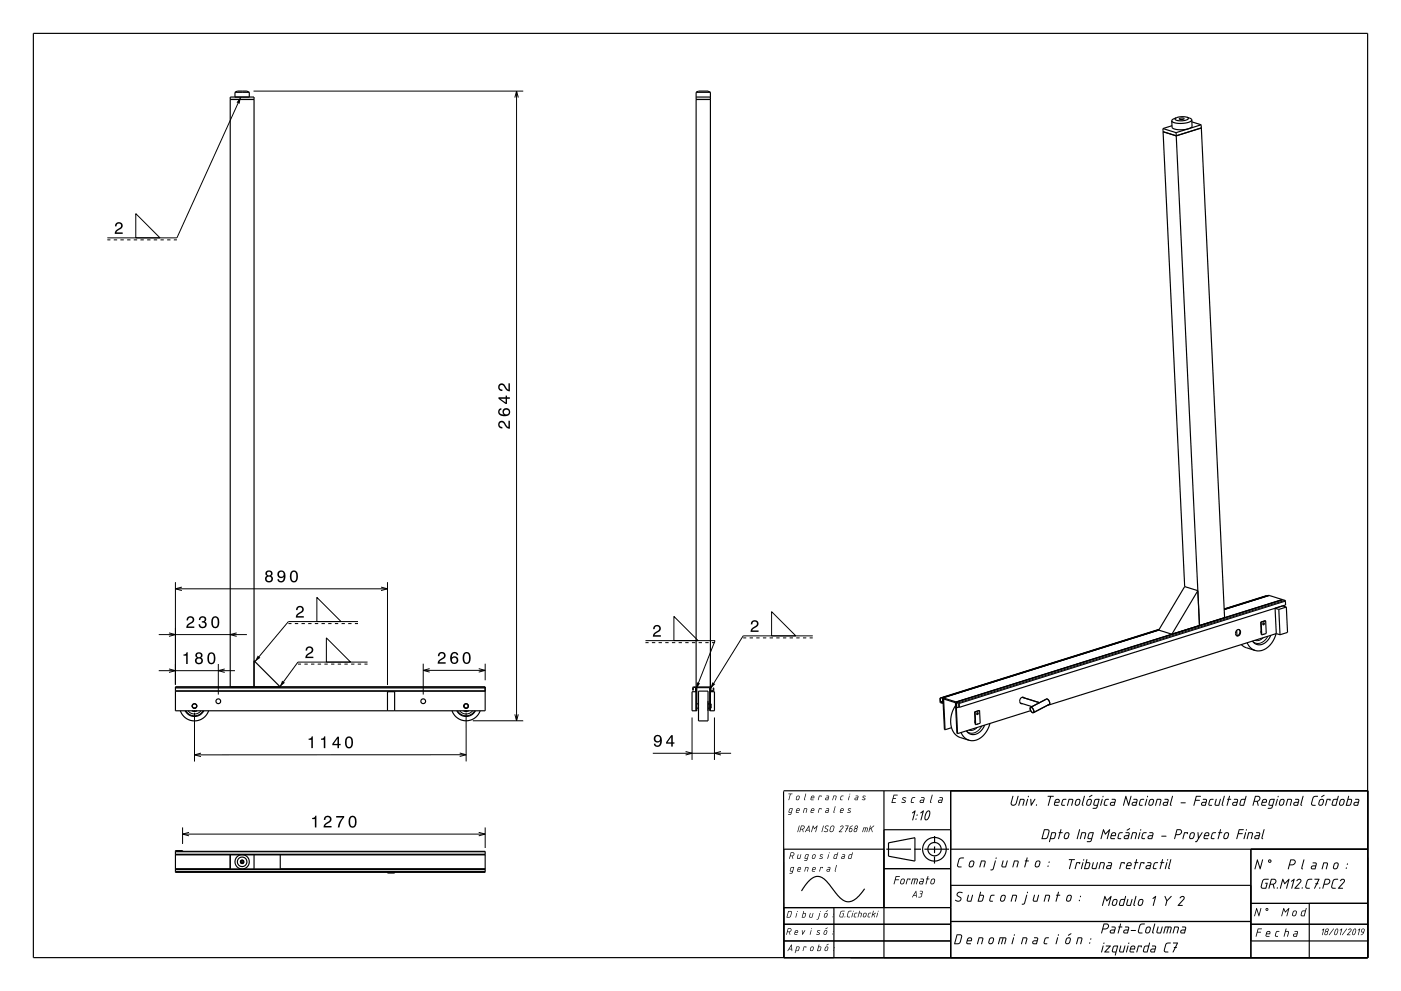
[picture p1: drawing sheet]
<svg xmlns="http://www.w3.org/2000/svg" width="420mm" height="297mm" viewBox="0 0 420 297" stroke-linecap="round" stroke-linejoin="round" font-family="sans-serif">
<g fill="none" stroke="#000" stroke-width=".35">
<path d="M10 10h400v277h-400zM69 29.8h7.2M70.4 27.7l.8-.4h2.8l.7 .4M70.4 27.7h4.3M70.4 27.7v1.4M74.7 27.7v1.4M208.7 29.8h4.3M208.7 29.1h4.3M208.7 27.7l.7-.4h2.9l.7 .4M208.7 27.7h4.3M208.7 27.7v185.3M213 27.7v185.3"/>
<path d="M348.6 38.5l6.6 137.3M348.6 38.5l4 1.3M351.4 37.7l-2.8 .8M352.6 39.8l7 147.7-.5-10.5M352.7 35.3l-1.1 .4-.3 .5M353.5 35.5l.9-.1 .6 .2-.9 .2zM355.8 35.1l1.1 .4 .4 .4M355.8 35.1a.46 .46 0 0 1 .4 .6 .46 .46 0 0 1-.6 .3l-.3 .1a2.74 2.74 0 0 1-3-.5l.4-.3M355.8 35.1l-1.6-.1-1.5 .3M357.3 35.9l-.3 .4-.9 .4a5.9 5.9 0 0 1-4.8-.4v-.1M357.3 35.9l.1 2-.9 .6a6.5 6.5 0 0 1-5.1-.3l-.1-2M357.3 36.5l2.8 .9"/>
<path d="M360.1 37.4l7 147.7M360.1 37.4l-7.5 2.4M360.1 38.3l-7.5 2.4-3.9-1.2M355.2 175.8l-7.8 13M355.2 175.8l3.9 1.2M359.1 177l-7.8 13.1-3.9-1.3M379.7 178.6h.1M379.7 178.6l-12.7 3.9M380.5 178.5l-13.5 4.2M384.4 179.7l-4.1-1.3-13.3 4.2M384.4 179.7v.1M384.4 179.7l-97.8 30.7"/>
<path d="M76.2 198l7.8 7.9M347.4 188.8l-64.7 20.3M347.5 188.6l-65.7 20.6M370.8 188.9l.1 1.6M370.8 188.9a.79 .79 0 0 1 1.1 .2 .79 .79 0 0 1-.2 1.1 .76 .76 0 0 1-1.2 .2 .76 .76 0 0 1 0-1.2zM371.3 188.7l.4 .5a1.15 1.15 0 0 1-.9 1.3M372.1 193.2l1.3 .8 2.8 .9M373.9 192.6l.9 1.5 1.4 .8M377.9 186.4l.2 .1M377.9 186.4l.4 3.9M378.1 189v.8M378.1 186.5l.2 3.8"/>
<path d="M378.8 186.7l-.2 .5M378.9 190.1h-.2M379.4 186.1l-1.3 .4M379.4 186.1l-1.5 .3M379.4 186.1l.2 3.8-1.3 .4M381 190.4a3.5 3.5 0 0 1-4.5 2.6l-1-.9M382.3 182.3l1.1 .3M382.3 182.3l.3 7.6M382.5 189.9a5.9 5.9 0 0 1-6 5.1l-.3-.1M382.6 189.9l-68.7 21.6M382.6 189.9l1.1 .3M383.4 182.6l.3 7.6"/>
<path d="M384.5 181.6h.1M384.5 181.6l1.1 .3M384.5 181.6l-2.2 .7M385.6 181.9l.4 7.6-2.3 .7M385.6 181.9l-2.2 .7M52.6 205.9h92.8v7.1h-92.8zM52.6 207.2h92.8M52.6 206.2h92.8M54.1 213a4.5 4.5 0 0 0 4.2 3.1 4.5 4.5 0 0 0 4.2-3.1M55.5 213a3.1 3.1 0 0 0 5.6 0M57.5 213l.7 .2 .9-.2M57.7 211.3v.6"/>
<path d="M58 212.2h.6M58.1 213h.4M58.9 211.3v.6M69 205.9v-176.8h7.2v176.8M116.2 213v-5.7h2.1v5.7M135.5 213a4.5 4.5 0 0 0 4.2 3 4.5 4.5 0 0 0 4.3-3M136.9 213a3.1 3.1 0 0 0 5.6 0M139 213l.7 .2 .8-.2M139.1 211.3v.6M139.4 212.2h.6M139.5 213h.4M140.4 211.3v.6"/>
<path d="M208.7 205.9h4.4l.1 1.1h.6l.2-.8v.8h-1M208.7 206h-1v.9l.2-.9 .6 .1 .2 1.1M208.7 207.3h-1.2v5.7h1.4v-6.9h3.9v6.9h1.4v-5.7h-1.2M208.9 212.2h.5M208.9 210.9h.5M209.4 207.1h2.9v9h-2.9zM212.3 212.2h.5M212.3 210.9h.5M213 210.9h.2v1.3h-.2M281.8 209.2l.1 1.3 .8 .3M281.8 209.2l.1 .1M281.9 209.3l.1 1.1 .5 .2"/>
<path d="M282.5 209.1l.1 1.5M282.5 209.1l64.9-20.4-65.5 20.6M282.5 209.1h.2M282.5 210.6h.1M282.7 209.1l.4 9.5 .2 .1M282.7 209.1l3.9 1.3M282.7 210.7v.1M282.8 210.8h-.1M283.3 218.7l-.4-9.2 3.5 1.1 .5 9.2 .2 .1M285.3 218.1l-2 .6M286.5 211.5a6.8 6.8 0 0 0 .4 9l3.6 1.3M286.6 210.4l.5 9.5"/>
<path d="M286.7 210.4l97.8-30.7 .8 .4 .1 1.2-97.8 30.7M286.7 210.4l.8 .3 .1 1.3M286.7 210.4l-.1 .2M286.7 212.1h.1M286.8 210.6h.1M286.8 210.6v1.5M286.8 210.6l.6 .2 .1 1.1M287.5 211.9l.1 .1M287.5 211.9l-.7 .2M288.1 219.5l1.1 1.6 1.3 .7M292.2 213.3l.1 .1M292.2 213.3l.3 3.9"/>
<path d="M292.3 215.9v.8M292.3 213.4l.2 3.8M293 213.6l-.1 .5M293.2 217l-.3 .1M293.7 213l-1.4 .4M293.7 213l-1.5 .3M293.7 213l.1 3.8-1.3 .4M295.2 217.3a3.5 3.5 0 0 1-4.6 2.6l-.9-.9M296.8 216.8a5.9 5.9 0 0 1-6.1 5.1l-.2-.1M305.9 210.7l3.5 1.1M306.4 209l5.2 1.6M306.6 209l.2 .1"/>
<path d="M307 209.2a.98 .98 0 0 0-1.2 .4 .98 .98 0 0 0 .3 1.2l.4 .1M309 212l.4 .1a1.22 1.22 0 0 1 .4 1.5M309 212a1.14 1.14 0 0 0 .8 1.6M309 213l-21.9 6.9M311.6 210.6l2.1-1.1 .4 .1a1.21 1.21 0 0 1 .5 1.5l-4.8 2.5M311.6 210.6l-2.6 1.4M234.9 237.2l.1 49.8v-32.5h30M234.9 237h175.1M265 237v50M285 237v50M52.6 255.1h92.8v6.3h-92.8v-6.5h2.1v.2M52.6 256.1h92.8"/>
<path d="M69 256.1v4.3M72.4 258.4h.1M72.4 258.2v.2M72.4 258.4l.2 .1M72.4 258.2h.1M72.6 258.5h.1M72.6 258l-.2 .2M72.6 258h.1M72.6 258l.2 .2M72.8 258.4l-.2 .1M72.8 258.2h.1M72.8 258.4h.1"/>
<path d="M72.8 258.2v.2M76.2 256.1v4.3M84 256.1v4.3M265 248.7h20M265.7 254.5h7.4M274.1 254.5h2M274.3 258.1l-7.9-1.5v-4l7.9-1.5v7M277.1 254.5h7.4M280.2 256.7l-.1 2.1M280.2 253.7v2M280.2 250.6v2.1M285 254.5h125"/>
<path d="M375 254.5v32.5M52.6 260.4h92.8M52.6 260.6h92.8M52.6 261.3h92.8M116.2 261.4v.2h2.1v-.2M235 277h50M235 272h50M250 272v15M259.2 266.4a7.1 7.1 0 0 1-4.9 3.9 5 5 0 0 1-3.8-2.8l-.7-.8a9.5 9.5 0 0 0-4-4 4 4 0 0 0-4 2.1l-1.5 2.2M265 260.3h20M285 276.2h90M285 265.3h90"/>
<path d="M375 277h35M375 270.7h35M392.5 270.7v16.3M235 282h50M375 282h35"/>
<circle cx="378.8" cy="187" r=".27"/>
<circle cx="58.3" cy="211.6" r=".64"/>
<circle cx="58.3" cy="211.6" r=".71"/>
<circle cx="65.4" cy="210.2" r=".71"/>
<circle cx="126.9" cy="210.2" r=".71"/>
<circle cx="139.7" cy="211.6" r=".64"/>
<circle cx="139.7" cy="211.6" r=".71"/>
<circle cx="293" cy="213.9" r=".27"/>
<circle cx="72.6" cy="258.3" r=".46"/>
<circle cx="72.6" cy="258.3" r="2.14"/>
<circle cx="72.6" cy="258.3" r="1.43"/>
<circle cx="72.6" cy="258.3" r=".54"/>
<circle cx="280.1" cy="254.5" r="3.5"/>
<circle cx="280.2" cy="254.5" r="2"/>
</g>
<g fill="none" stroke="#000" stroke-width=".3">
<path d="M72.2 29.1l-19.2 42.2h-20.8M76 27.3h80.9M154.3 29.2l.6-1.9 .5 1.9M154.9 27.3v188.7M32.2 71.9h.9M34.1 71.9h1M36.1 71.9h1M38.1 71.9h1M40.1 71.9h1M40.7 64l7.3 7.3h-7.3zM42.1 71.9h1M44.1 71.9h1"/>
<path d="M46.1 71.9h1M48.1 71.9h1M50.1 71.9h1M52.1 71.9h.9M52.6 174.5v30.7M52.6 176.5h63.6M54.5 176l-1.9 .5 1.9 .5M95 179l7.2 7.3h-7.2zM114.2 176l2 .5-2 .5M116.2 174.5v30.8M384.6 179.7l-97.9 30.7M385.2 179.9l-97.8 30.7"/>
<path d="M47.6 190.2h26.4M50.7 189.7l1.9 .5-1.9 .5M65.4 199v9.2M71 189.7l-2 .5 2 .5M86.5 186.9h.9M88.4 186.9h1M89.3 199h1M90.4 186.9h1M91.2 199h1.1M92.4 186.9h1M93.2 199h1.1M94.4 186.9h1"/>
<path d="M95.2 199h1.1M96.4 186.9h1M97.3 199h.9M97.8 191.2l7.3 7.2h-7.3zM98.4 186.9h1M99.3 199h.9M100.4 186.9h1M101.3 199h.9M102.4 186.9h1M103.3 199h.9M104.4 186.9h1M105.3 199h.9"/>
<path d="M106.4 186.9h.9M107.3 199h.9M107.3 186.3h-20.8l-10.1 12M109.3 199h.9M110.2 198.4h-20.9l-5.4 7.5M126.9 198.9v9.3M145.4 198.9v5M193.5 192h20.9l-5.7 14.4M193.5 192.6h.9M195.4 192.6h1M197.4 192.6h1M199.4 192.6h1"/>
<path d="M201.4 192.6h1M202 184.7l7.3 7.3h-7.3zM203.4 192.6h1M205.4 192.6h1M207.4 192.6h1M209.4 192.6h1M211.4 192.6h1M213.4 192.6h1M222.8 191.2h.9M224.7 191.2h1M226.7 191.2h1M228.7 191.2h1"/>
<path d="M230.7 191.2h1M231.3 183.3l7.3 7.3h-7.3zM232.7 191.2h1M234.7 191.2h1M236.7 191.2h1M238.7 191.2h1M240.7 191.2h1M242.7 191.2h1M243.7 190.6h-20.9l-9.8 15.8M378.7 191.1a2.31 2.31 0 0 1-2.5 .8M380.1 190.7a2.93 2.93 0 0 1-4.4 1.6l-.2-.2M385.3 180.2l-97.8 30.6"/>
<path d="M47.6 201h22.8M50.7 200.5l1.9 .5-1.9 .5M52.6 207h92.8M55.7 213a2.93 2.93 0 0 0 5.2 0M56.4 213a2.4 2.4 0 0 0 3.8 0M58.3 213.6v14.6M67.4 200.5l-2 .5 2 .5M126.9 200.9h18.5M128.8 200.4l-1.9 .5 1.9 .5M137.2 213a2.93 2.93 0 0 0 5.1 0M137.8 213a2.4 2.4 0 0 0 3.9 0M139.7 213.6v14.6"/>
<path d="M141.7 216h15.2M143.5 200.4l1.9 .5-1.9 .5M154.3 214.1l.6 1.9 .5-1.9M207.5 215v12.7M214.2 215v12.7M282.6 210.1l-.6 .2M282.6 210.6h-.1M282.6 210.3l-.6 .1M286.9 210.6l-.1 .1M292.9 218a2.29 2.29 0 0 1-2.4 .8M294.3 217.6a2.94 2.94 0 0 1-4.3 1.7l-.3-.2M60.2 225.7l-1.9 .5 1.9 .5"/>
<path d="M137.8 225.7l1.9 .5-1.9 .5M139.7 226.2h-81.4M195.7 225.7h23.5M205.5 225.2l2 .5-2 .6M216.1 225.2l-1.9 .5 1.9 .6M52.6 255.3h92.8M52.6 256h92.8M54.7 248v4.9M54.7 250h90.7M56.7 249.5l-2 .5 2 .5M143.5 249.5l1.9 .5-1.9 .5M145.4 248v6.1"/>
<path d="M52.6 260.6h92.8M52.6 261.2h92.8"/>
<circle cx="72.6" cy="258.3" r=".43"/>
</g>
<g fill="#000">
<path d="M72.2 29.1l-.4 2-.9-.4z" fill-rule="evenodd"/>
<path d="M34.8 66.9a1.18 1.18 0 0 1 1.9 .3 1.18 1.18 0 0 1-1 1.7l-.8 .8h1.9v.4h-2.4a2.76 2.76 0 0 1 1.8-2.1 .69 .69 0 0 0-.5-1 .69 .69 0 0 0-.8 .8h-.4z" fill-rule="evenodd"/>
<path d="M149.6 126.4a1.2 1.2 0 0 0-.2 1.4 1.2 1.2 0 0 0 1.2 .6v-.4a.7 .7 0 0 1-.8-.6 .7 .7 0 0 1 .5-.8 .7 .7 0 0 1 .8 .5l.2 .3a1.63 1.63 0 0 0 1.6 1.1v-2.4h-.5v1.9l-.4-.3-.7-1.2a1.11 1.11 0 0 0-1.7-.1zM149.6 122.6a1.44 1.44 0 0 0 .1 1.7 1.44 1.44 0 0 0 1.6 .5 1.26 1.26 0 0 0 1.6-1 1.26 1.26 0 0 0-1.1-1.5 1.11 1.11 0 0 0-1.1 .7 1.11 1.11 0 0 0 .3 1.2 1.03 1.03 0 0 1-1.3-.8l.2-.4 .4-.2v-.5zM151.1 123.5a.75 .75 0 0 1 1.5 0 .75 .75 0 0 1-1.5 0zM149.4 119.1v.4l2.1 1.6h.5v-1.6h.9v-.4h-.9v-.5h-.4v.5zM150 119.5h1.6v1.1zM149.6 115.2a1.2 1.2 0 0 0-.2 1.3 1.2 1.2 0 0 0 1.2 .7v-.5a.7 .7 0 0 1-.8-.5 .7 .7 0 0 1 .5-.8 .7 .7 0 0 1 .8 .5l.2 .3a1.63 1.63 0 0 0 1.6 1.1v-2.4h-.5v1.9l-.4-.3-.7-1.2a1.11 1.11 0 0 0-1.7-.1z" fill-rule="evenodd"/>
<path d="M79.8 171.2l-.2 .3a.8 .8 0 0 0 .4 1.1 1.09 1.09 0 0 0-.2 1.6 1.09 1.09 0 0 0 1.7 0 1.09 1.09 0 0 0-.2-1.6 .95 .95 0 0 0 .3-1.4 .95 .95 0 0 0-1.4-.2zM79.9 173.5a.71 .71 0 0 1 1.4 0 .71 .71 0 0 1-1.4 0zM80 171.9a.6 .6 0 0 1 1.2 0 .6 .6 0 0 1-1.2 0zM83.5 171.3a1.15 1.15 0 0 0-.1 1.6 1.15 1.15 0 0 0 1.7 0 1.02 1.02 0 0 1-.8 1.3l-.5-.2-.2-.4h-.4a1.23 1.23 0 0 0 1.4 .9 1.23 1.23 0 0 0 1-1.4 1.42 1.42 0 0 0-.4-1.8 1.42 1.42 0 0 0-1.7 0zM83.6 172.1a.75 .75 0 0 1 1.5 0 .75 .75 0 0 1-1.5 0zM87.2 171.4a2.02 2.02 0 0 0 .9 3.2 2.03 2.03 0 0 0 .9-3.2 1.11 1.11 0 0 0-1.8 0zM87.8 171.4h.6a2.37 2.37 0 0 1 0 2.7h-.6a2.37 2.37 0 0 1 0-2.7z" fill-rule="evenodd"/>
<path d="M55 196.1v.4h.8v2.5h.5v-3.5h-.4a.77 .77 0 0 1-.9 .6zM58.8 195.7l-.2 .3a.79 .79 0 0 0 .4 1.1 1.09 1.09 0 0 0-.2 1.6 1.09 1.09 0 0 0 1.7 0 1.09 1.09 0 0 0-.2-1.6 .95 .95 0 0 0 .3-1.3 .95 .95 0 0 0-1.4-.3zM58.9 198a.71 .71 0 0 1 1.4 0 .71 .71 0 0 1-1.4 0zM59 196.4a.6 .6 0 0 1 1.2 0 .6 .6 0 0 1-1.2 0zM62.5 195.9a2.02 2.02 0 0 0 .9 3.2 2.04 2.04 0 0 0 .9-3.2 1.11 1.11 0 0 0-1.8 0zM63 196h.7a2.38 2.38 0 0 1 0 2.6h-.7a2.38 2.38 0 0 1 0-2.6z" fill-rule="evenodd"/>
<path d="M56.2 185l-.3 .9h.5a.7 .7 0 0 1 .5-.8 .7 .7 0 0 1 .8 .5 .7 .7 0 0 1-.5 .9l-.2 .1a1.63 1.63 0 0 0-1.2 1.6h2.4v-.4h-1.9l.9-.8a1.17 1.17 0 0 0 .9-1.7 1.17 1.17 0 0 0-1.9-.3zM59.9 185l-.3 .8h.5a.62 .62 0 0 1 .3-.7 .62 .62 0 0 1 .8 .2 .62 .62 0 0 1-.2 .8l-.5 .1v.4a.72 .72 0 0 1 .9 .4 .72 .72 0 0 1-.4 .9 .72 .72 0 0 1-.9-.5l-.1-.3h-.5a1.18 1.18 0 0 0 1.6 1.2 1.18 1.18 0 0 0 .5-1.8l-.2-.2a1.01 1.01 0 0 0 0-1.5 1.01 1.01 0 0 0-1.5 .2zM63.6 185.1a2.02 2.02 0 0 0 .9 3.2 2.04 2.04 0 0 0 .9-3.2 1.11 1.11 0 0 0-1.8 0zM64.2 185.2h.7a2.37 2.37 0 0 1 0 2.6h-.7a2.38 2.38 0 0 1 0-2.6z" fill-rule="evenodd"/>
<path d="M77.3 196.5l.8 .6-1.7 1.2z" fill-rule="evenodd"/>
<path d="M89.1 181.9a1.18 1.18 0 0 1 1.9 .3 1.18 1.18 0 0 1-1 1.7l-.8 .8h1.9v.4h-2.4a2.76 2.76 0 0 1 1.8-2.1 .69 .69 0 0 0-.5-1 .69 .69 0 0 0-.8 .8h-.4z" fill-rule="evenodd"/>
<path d="M91.9 194a1.18 1.18 0 0 1 1.9 .3 1.18 1.18 0 0 1-.9 1.7l-.9 .8h1.9v.4h-2.4a2.76 2.76 0 0 1 1.8-2 .69 .69 0 0 0-.4-1.1 .69 .69 0 0 0-.8 .9h-.5z" fill-rule="evenodd"/>
<path d="M131.6 195.7l-.3 1h.4a.7 .7 0 0 1 .6-.9 .7 .7 0 0 1 .8 .5 .7 .7 0 0 1-.5 .9l-.3 .1a1.63 1.63 0 0 0-1.1 1.6h2.4v-.4h-1.9l.8-.8a1.17 1.17 0 0 0 1-1.7 1.17 1.17 0 0 0-1.9-.3zM135.5 195.7a2.4 2.4 0 0 0 .2 3.2 1.16 1.16 0 0 0 1.5-.3 1.16 1.16 0 0 0-.2-1.6 1.16 1.16 0 0 0-1.6 .1 1.02 1.02 0 0 1 .9-1.3l.4 .1 .2 .4h.5a1.12 1.12 0 0 0-.8-.9 1.12 1.12 0 0 0-1.1 .3zM135.4 197.9a.75 .75 0 0 1 1.5 0 .75 .75 0 0 1-1.5 0zM139 195.8a2.02 2.02 0 0 0 .9 3.2 2.04 2.04 0 0 0 .9-3.2 1.11 1.11 0 0 0-1.8 0zM139.6 195.9h.6a2.37 2.37 0 0 1 0 2.6h-.6a2.38 2.38 0 0 1 0-2.6z" fill-rule="evenodd"/>
<path d="M196.1 187.6a1.18 1.18 0 0 1 1.9 .3 1.18 1.18 0 0 1-.9 1.7l-.9 .8h1.9v.4h-2.4a2.76 2.76 0 0 1 1.8-2 .69 .69 0 0 0-.5-1.1 .69 .69 0 0 0-.7 .9h-.5z" fill-rule="evenodd"/>
<path d="M225.4 186.2a1.18 1.18 0 0 1 1.9 .3 1.18 1.18 0 0 1-.9 1.7l-.9 .7h1.9v.5h-2.4a2.76 2.76 0 0 1 1.8-2.1 .69 .69 0 0 0-.5-1 .69 .69 0 0 0-.8 .8h-.4z" fill-rule="evenodd"/>
<path d="M84.6 204l.8 .6-1.5 1.3z" fill-rule="evenodd"/>
<path d="M208.9 204.5l1 .3-1.2 1.6z" fill-rule="evenodd"/>
<path d="M213.6 204.5l.8 .5-1.4 1.4z" fill-rule="evenodd"/>
<path d="M92.5 221.4v.3h.8v2.5h.5v-3.5h-.4a.77 .77 0 0 1-.9 .7zM96.2 221.4v.3h.9v2.5h.4v-3.5h-.3a.77 .77 0 0 1-1 .7zM101.2 220.8l-1.6 2.1v.4h1.6v.9h.4v-.9h.5v-.4h-.5v-2.1zM101.2 221.4v1.5h-1.1zM103.7 221.1a2.02 2.02 0 0 0 .9 3.2 2.03 2.03 0 0 0 .9-3.2 1.11 1.11 0 0 0-1.8 0zM104.3 221.2h.7a2.37 2.37 0 0 1 0 2.6h-.7a2.37 2.37 0 0 1 0-2.6z" fill-rule="evenodd"/>
<path d="M196.3 220.6a1.15 1.15 0 0 0 0 1.6 1.15 1.15 0 0 0 1.6 0 1.02 1.02 0 0 1-.8 1.2l-.5-.1-.1-.4h-.5a1.23 1.23 0 0 0 1.5 .9 1.23 1.23 0 0 0 .9-1.5 1.41 1.41 0 0 0-.3-1.7 1.41 1.41 0 0 0-1.8 0zM196.5 221.4a.75 .75 0 0 1 1.5 0 .75 .75 0 0 1-1.5 0zM201.2 220.3l-1.5 2.1v.5h1.5v.8h.5v-.8h.5v-.4h-.5v-2.2zM201.2 220.9v1.6h-1.1z" fill-rule="evenodd"/>
<path d="M236.4 237.9h1.2l-.6 .1-.5 1.8 .3-1.8zM238.9 238.6l.5-.2 .3 .3-.1 .8-.3 .3h-.5l-.2-.2zM239 238.7l-.2 .7 .2 .2 .3-.1 .2-.6-.1-.3zM241.5 237.8l.2 .2-.4 1.8-.3-.2zM243.4 238.7l-.1 .3h.6v-.3zM243.3 238.6l.5-.2 .3 .3v.5h-.9v.3l.7 .1v.2l-.9-.2zM245.5 238.5l.8 .1-.1 .2-.1-.2h-.4l-.4 1.2zM247.7 238.5l.8 .1-.2 1.2-.9-.2 .2-.5 .7-.1v-.3zM247.6 239.3v.3h.5l.1-.4zM249.9 238.5l.9 .1-.3 1.2-.2-.1 .2-1.1h-.5l-.3 1.2h-.2zM252.2 238.5h.7l-.7 .3-.2 .7 .5 .1v.2l-.7-.2zM254.6 238.5l.1 .1-.4 1.2zM254.7 238a.13 .13 0 0 1 .2 0 .13 .13 0 0 1-.2 0zM256.5 238.5l.8 .1-.2 1.2h-.7l-.2-.2 .2-.5 .7-.1v-.3zM256.4 239.3v.3h.5l.1-.4zM258.7 238.6h.8l-.7 .2 .6 .5-.3 .5-.7-.1 .8-.2-.6-.5z" fill-rule="evenodd"/>
<path d="M267.9 238.2l1.2 .1-1 .1-.2 .8 .7 .1-.8 .1-.3 1h1v.2l-1.2 .1zM270.6 239.1l.5-.2 .6 .2-1 .2 .8 .7-.3 .6-1-.1 .1-.2 .8 .1 .2-.2-.8-.6zM273.4 239h1l-.9 .4-.2 .9 .6 .1v.3l-.6-.1-.3-.2zM276.2 238.9h.7l.3 .3-.4 1.5-.8-.1-.3-.2 .2-.6 1-.1v-.5h-.7zM276 240v.4h.7l.1-.5zM279.4 238.2l.2 .1-.5 2 .1 .3-.1 .1-.3-.4zM281.7 238.9h.7l.3 .3-.4 1.5-.8-.1-.3-.2 .2-.6 1-.1v-.5l-.7-.1zM281.5 240v.4h.7l.1-.5z" fill-rule="evenodd"/>
<path d="M93.6 245.1v.4h.8v2.5h.5v-3.5h-.4a.77 .77 0 0 1-.9 .6zM97.4 244.8l-.3 .9h.4a.7 .7 0 0 1 .5-.8 .7 .7 0 0 1 .9 .5 .7 .7 0 0 1-.5 .8l-.3 .2a1.63 1.63 0 0 0-1.1 1.6h2.4v-.5h-1.9l.8-.7a1.17 1.17 0 0 0 1-1.7 1.17 1.17 0 0 0-1.9-.3zM100.8 244.6v.4h1.9a5.2 5.2 0 0 0-1.4 3h.5a5.2 5.2 0 0 1 1.4-3v-.4zM104.8 244.9a2.02 2.02 0 0 0 .9 3.2 2.03 2.03 0 0 0 .9-3.2 1.11 1.11 0 0 0-1.8 0zM105.4 245h.6a2.37 2.37 0 0 1 0 2.6h-.6a2.37 2.37 0 0 1 0-2.6z" fill-rule="evenodd"/>
<path d="M236.7 242.4l1-.1-.5 1.8-.9 .1v-.2h.7l.1-.4-.7-.2zM236.8 242.5l-.2 .8 .6 .1 .2-1zM239 242.5l-.1 .3h.6v-.3zM238.9 242.4l.5-.2 .3 .2v.6h-.9v.2l.7 .2v.2l-.9-.1zM241.1 242.3l.9 .1-.3 1.2v-1.2h-.5l-.3 1.2h-.2zM243.4 242.5l-.1 .3h.6v-.3zM243.3 242.4l.5-.2 .3 .3v.5h-.9v.3l.7 .1v.2l-.9-.1zM245.5 242.3l.8 .1-.1 .2-.1-.2h-.4l-.4 1.2zM247.7 242.3l.8 .1-.2 1.2-.9-.2 .2-.5 .7-.1v-.3zM247.6 243.1v.3h.5l.1-.4zM250.3 241.7h.2l-.4 1.9-.3-.2zM252.3 242.5l-.2 .3h.6v-.3zM252.1 242.4l.5-.2 .3 .2v.6h-.9v.3l.7 .1v.2l-.9-.1zM254.3 242.4l.3-.2 .6 .2-.8 .2 .6 .5-.2 .5-.8-.1 .8-.2-.6-.5z" fill-rule="evenodd"/>
<path d="M237.1 255.5l.7-.1 .3 .4-.1 .5-.4 .3 .1 .8-.3-.8h-.4l-.2 .8h-.2zM237.2 255.6l-.2 .8h.7l.2-.6zM239.2 256.1h.2l-.1 1.1h.4l.3-1.1h.2l-.4 1.3-.9-.2zM241.5 256.1h1l-.5 1.7-.9 .2v-.2h.7l.1-.4-.7-.2zM241.6 256.3l-.2 .8 .6 .1 .2-1zM243.7 256.2l.6-.2 .2 .3-.1 .8-.4 .3-.6-.2zM243.8 256.3l-.2 .7 .2 .2 .4-.1 .1-.7-.2-.2zM245.9 256.1l.9 .1-.8 .2 .6 .5-.2 .5-.8-.1 .8-.2-.6-.5zM248.4 256.1h.1l-.4 1.3zM248.5 255.6a.13 .13 0 0 1 .2 0 .13 .13 0 0 1-.2 0zM250.1 256.2l.8-.2 .2-.5h.2l-.6 1.9-.8-.2zM250.3 256.3l-.2 .9h.5l.3-1zM252.5 256.1l.6-.1 .3 .2-.3 1.2-.9-.2 .2-.5 .7-.1v-.3zM252.5 256.9l-.1 .3h.5l.1-.4zM254.5 256.2l.9-.2 .1-.5h.2l-.6 1.9-.8-.2zM254.7 256.3l-.2 .8 .5 .1 .3-1z" fill-rule="evenodd"/>
<path d="M237.1 260l1-.1-.5 1.8-.9 .1v-.2h.7l.1-.4-.7-.2zM237.2 260.1l-.2 .8 .6 .1 .2-1zM239.4 260.1l-.1 .3h.6v-.3zM239.3 260l.5-.2 .3 .3v.5h-.9v.3l.7 .1v.2h-.7l-.2-.2zM241.5 259.8l.9 .2-.3 1.2v-1.2h-.5l-.3 1.2h-.2zM243.8 260.1l-.1 .3h.6v-.3zM243.7 260l.5-.2 .3 .2v.6h-.9v.3l.7 .1v.2l-.9-.2zM245.9 259.9h.8l-.1 .3-.5-.2-.4 1.2zM248.1 259.9l.8 .1-.2 1.2h-.7l-.2-.2 .2-.5 .7-.1v-.3zM248 260.7v.3h.5l.1-.4zM250.7 259.3h.2l-.4 1.9-.3-.2z" fill-rule="evenodd"/>
<path d="M239.6 247.4l.1 .1-.6 1.9zM240.2 247.4h.7l.3 .4-.1 .5-.4 .3 .1 .8-.3-.8h-.4l-.3 .8-.1-.1zM240.3 247.6l-.2 .8 .7-.1 .2-.6zM242.4 247.8l-.5 .9h.6zM242.4 247.4l.2 .1 .1 1.9-.1-.1-.1-.4h-.7l-.4 .5zM243.7 247.4l.5 .8 .9-.8-.5 2-.2-.1 .4-1.4-.7 .6-.3-.7-.4 1.5h-.2zM246.8 247.4l.2 .1-.6 1.9zM247.5 247.6l.4-.2 .6 .2h-.7l-.3 .2v.3l.8 .6-.2 .5-.4 .2-.7-.3 .7 .1 .3-.3v-.3l-.7-.4zM249.3 247.7l-.4 1.2 .3 .3 .5-.3 .3-1-.2-.3zM249.1 247.6l.7-.2 .4 .5-.3 1.1-.7 .4-.5-.5zM252 247.6l.6-.2 .3 .3-.1 .4-1 1.1 .7 .2h-1l1.2-1.5-.3-.3-.5 .3zM253.4 247.4l1 .1-.4 .8 .2 .2h-.3l-.5 .9 .3-.9-.1-.1 .2-.1 .4-.7h-.7zM254.8 248.4l-.1 .6 .4 .2 .3-.7zM254.9 247.7l.8-.3-.8 .7 .5 .2 .2 .3-.3 .6-.5 .2-.3-.5zM256.4 247.5l.6-.1 .2 .4-.3 .5v.8l-.6 .3-.4-.4zM256.3 248.5l-.2 .6 .4 .1 .3-.7zM256.4 247.9a.33 .33 0 0 0 .6 0 .33 .33 0 0 0-.6 0zM258.8 248l1.3 .1-.2 1.3-.2-.1 .2-1.1h-.3l-.4 1.2 .2-1.2h-.4l-.3 1.1h-.2zM260.9 247.4l.1 .1-.2 .8 1.3-.9-.8 .8 .3 1.2-.5-1-.4 .3-.2 .7-.1-.1z" fill-rule="evenodd"/>
<path d="M273.4 243.5l1.1-.6-.9 3-.1-.2 .6-2.3-.5 .4zM274.4 245.5a.2 .2 0 0 1 .4 0 .2 .2 0 0 1-.4 0zM274.8 244.3a.2 .2 0 0 1 .4 0 .2 .2 0 0 1-.4 0zM275.9 243.5l1-.6-.8 3-.2-.2 .7-2.3-.5 .4zM278.1 243.3l-.7 1.6a.45 .45 0 0 0 .3 .7 .45 .45 0 0 0 .5-.6l.4-1.1a.38 .38 0 0 0 0-.5 .38 .38 0 0 0-.5-.1zM277.8 243.1a.69 .69 0 0 1 1-.1 .69 .69 0 0 1 .1 1 1.52 1.52 0 0 1-1.5 1.8 2.44 2.44 0 0 1 .4-2.7z" fill-rule="evenodd"/>
<path d="M287.6 257.2l.5-.2 .9 .1-.1 .2h-.9l-.4 .4-.4 1.7 .2 .3h.8v.3l-.9-.1-.4-.4zM290.8 258.1l.8-.2 .5 .3-.2 1.2-.5 .5-.6 .1-.4-.4zM291 258.3l-.3 1a.48 .48 0 0 0 .5 .4 .48 .48 0 0 0 .4-.5l.2-.7a.42 .42 0 0 0-.3-.4 .42 .42 0 0 0-.5 .2zM294.1 257.9h1l.4 .2-.4 1.9-.3-.2 .4-1.4-.2-.2h-.7l-.4 1.7h-.3zM298.3 257.9l.3 .1-.7 2.4-.4 .4-.5 .1-.1-.3 .7-.3zM298.5 257.2a.19 .19 0 0 1 .3 0 .19 .19 0 0 1-.3 0zM300.6 257.9l.3 .1-.4 1.4 .2 .3h.7l.4-1.7 .3-.1-.6 2-.9 .1-.4-.3zM304 257.9h1l.4 .2-.4 1.9-.3-.2 .4-1.4-.2-.2h-.7l-.4 1.7h-.3zM307.8 257l.3 .1-.2 .8 .6 .1-.7 .2-.6 1.8-.2-.2 .5-1.6-.3-.2 .4-.1zM310.6 258.1l.8-.2 .5 .4-.2 1.1-.5 .5h-.7l-.3-.3zM310.8 258.3l-.3 1a.48 .48 0 0 0 .5 .4 .48 .48 0 0 0 .4-.5l.2-.7a.42 .42 0 0 0-.3-.4 .42 .42 0 0 0-.5 .2zM314 259.6a.2 .2 0 0 1 .4 0 .2 .2 0 0 1-.4 0zM314.3 258.4a.2 .2 0 0 1 .4 0 .2 .2 0 0 1-.4 0z" fill-rule="evenodd"/>
<path d="M303.6 238.5l.2 .2-.5 2.1 .4 .4 .8-.4 .6-2.2h.3l-.7 2.3-.9 .6-.6-.2-.2-.5zM305.8 239.4h1l.3 .3-.4 1.8-.2-.2 .4-1.4-.3-.2h-.6l-.5 1.7h-.2zM308 239.4l.2 .2-.6 1.9zM308.1 238.8a.2 .2 0 0 1 .4 0 .2 .2 0 0 1-.4 0zM308.9 239.5h.3l.1 1.4 .8-1.5 .3 .1-1.2 2-.2-.1zM310.6 241.3a.19 .19 0 0 1 .3 0 .19 .19 0 0 1-.3 0zM314.1 238.5l1.8 .2-.8 .1-.8 2.7-.2-.2 .7-2.5h-.7zM316.6 239.9l-.2 .4h.9l.1-.3a.43 .43 0 0 0-.3-.3 .43 .43 0 0 0-.5 .2zM316.4 239.7l.8-.3 .5 .4-.1 .8h-1.3v.3l.1 .3h.9v.3h-1l-.3-.3zM318.6 239.6l1.1-.1v.2h-.8l-.2 .3-.3 1.1 .8 .1-.1 .3h-.7l-.3-.3zM320.4 239.4h1l.3 .3-.4 1.8-.2-.2 .4-1.4-.3-.2h-.6l-.4 1.7h-.3zM322.6 239.7l.8-.3 .5 .4-.2 1.1-.5 .6h-.7l-.3-.4zM322.8 239.9l-.3 1a.48 .48 0 0 0 .5 .3 .48 .48 0 0 0 .4-.5l.2-.7a.42 .42 0 0 0-.3-.4 .42 .42 0 0 0-.5 .3zM325 238.6l.2 .1-.6 2.4 .2 .3-.2 .1-.3-.4zM326 239.7l.8-.3 .5 .4-.2 1.1-.5 .6h-.6l-.4-.4zM326.2 239.9l-.3 1a.48 .48 0 0 0 .5 .3 .48 .48 0 0 0 .5-.5l.1-.7a.42 .42 0 0 0-.3-.4 .42 .42 0 0 0-.5 .3zM326.5 238.7l1-.4-.8 .6zM328.2 239.6l1.3-.2 .2 .2-.8 2.5-.4 .3h-.9v-.3l1-.1 .2-.5h-.7l-.3-.3zM328.4 239.8l-.3 1.3 .8 .1 .4-1.5zM330.3 239.4l.3 .2-.7 1.9zM330.5 238.8a.2 .2 0 0 1 .4 0 .2 .2 0 0 1-.4 0zM331.3 239.6l1.1-.1v.2h-.8l-.2 .3-.2 1.1 .7 .1v.3h-.8l-.2-.3zM333.3 239.4h.9l.3 .3-.4 1.8h-1l-.4-.3 .3-.8 1.1-.1 .1-.5-.9-.1zM333.1 240.7v.5h.8l.1-.6zM337.4 238.5l.3 .1 .6 2.2 .6-2.2h.3l-.8 2.9-.2-.1-.7-2.2-.6 2.2h-.3zM339.8 239.4h.9l.3 .3-.4 1.8h-1l-.3-.3 .2-.8 1.1-.1 .1-.5-.9-.1zM339.7 240.7l-.1 .5h.8l.2-.6zM341.9 239.6l1.1-.1-.1 .2h-.7l-.2 .3-.3 1.1 .8 .1v.3h-.8l-.3-.3zM343.7 239.4l.2 .2-.6 1.9zM343.9 238.8a.19 .19 0 0 1 .3 0 .19 .19 0 0 1-.3 0zM344.7 239.6l.8-.2 .5 .4-.3 1.1-.5 .6h-.6l-.3-.4zM344.9 239.9l-.4 1a.48 .48 0 0 0 .6 .3 .48 .48 0 0 0 .4-.5l.2-.7a.42 .42 0 0 0-.4-.4 .42 .42 0 0 0-.4 .3zM346.8 239.4h1l.3 .3-.4 1.8-.2-.2 .4-1.4-.3-.2h-.6l-.4 1.7h-.3zM349.1 239.4h.9l.3 .3-.4 1.8h-1l-.3-.3 .2-.8 1.2-.1v-.5l-.8-.1zM349 240.7l-.1 .5h.8l.2-.6zM351.4 238.5l.2 .2-.6 2.4 .2 .3-.2 .1-.3-.4zM354 240.5l1.3-.1 .2 .2-1.4 .1zM358.6 238.5l1.4 .2-1.2 .1-.3 .9h1.1l.1 .2-1.3 .1-.5 1.5-.1-.2zM360.6 239.4h.9l.3 .3-.4 1.8h-1l-.3-.3 .2-.8 1.2-.1v-.5l-.8-.1zM360.5 240.7l-.1 .5h.8l.2-.6zM362.7 239.6l1.1-.1v.2h-.8l-.2 .3-.3 1.1 .8 .1v.3h-.7l-.3-.3zM364.5 239.4l.3 .1-.4 1.5 .2 .2h.7l.4-1.7h.3l-.6 2h-1l-.3-.3zM366.9 238.5l.3 .2-.7 2.4 .3 .3-.2 .1-.4-.4zM368.5 238.5l.2 .1-.2 .8h.5l.1 .2-.6 .1-.7 1.8 .3-1.8-.2-.2 .3-.1zM369.9 239.4h.9l.4 .3-.5 1.8h-1l-.3-.3 .2-.8 1.2-.1v-.5l-.8-.1zM369.8 240.7l-.1 .5h.8l.2-.6zM372 239.6l1.2-.2 .2-.8h.3l-.8 2.9h-1l-.3-.3zM372.2 239.8l-.3 1.3 .8 .1 .4-1.5zM376.3 238.5h1.1l.4 .5-.1 .8-.6 .4 .2 1.3-.3-.1-.2-1.1h-.7l-.3 1.1h-.3zM376.5 238.8l-.4 1.2 1.1-.1 .3-.4v-.5zM378.7 239.9l-.2 .4h1v-.3a.43 .43 0 0 0-.3-.3 .43 .43 0 0 0-.5 .2zM378.5 239.7l.8-.3 .5 .3-.1 .9h-1.2l-.1 .3 .1 .3h.9v.3h-1l-.3-.3zM380.7 239.6l.5-.2 1 .1-.8 2.6-.4 .3h-.9v-.3l1-.1 .2-.5h-.8l-.2-.3zM380.9 239.8l-.3 1.3 .8 .1 .4-1.5zM382.8 239.4l.3 .2-.7 1.9zM383 238.8a.2 .2 0 0 1 .4 0 .2 .2 0 0 1-.4 0zM383.8 239.7l.8-.3 .5 .4-.2 1.1-.5 .6h-.7l-.3-.4zM384 239.9l-.3 1a.48 .48 0 0 0 .5 .3 .48 .48 0 0 0 .4-.5l.2-.7a.42 .42 0 0 0-.3-.4 .42 .42 0 0 0-.5 .3zM385.9 239.4h1l.4 .3-.4 1.8-.2-.2 .3-1.4-.2-.2h-.6l-.5 1.7h-.3zM388.3 239.4h.9l.3 .3-.5 1.8h-.9l-.4-.3 .3-.8 1.1-.1 .1-.5-.9-.1zM388.1 240.7v.5h.8l.1-.6zM390.5 238.5l.3 .2-.7 2.4 .3 .3-.2 .1-.4-.4zM393.7 238.8l.6-.3 .8 .1-1 .2-.3 .4-.5 1.7 .2 .3h.9l-.1 .3h-.9l-.4-.5zM395.6 239.7l.8-.3 .5 .4-.2 1.1-.5 .6h-.7l-.3-.4zM395.8 239.9l-.3 1a.48 .48 0 0 0 .5 .3 .48 .48 0 0 0 .4-.5l.2-.7a.42 .42 0 0 0-.3-.4 .42 .42 0 0 0-.5 .3zM396.1 238.7l1-.4-.9 .6zM397.7 239.4l1.2 .2-.2 .4-.1-.3h-.6l-.7 1.8zM399.7 239.6l1.2-.2 .2-.8h.2l-.7 2.9h-1.1l-.3-.3zM399.9 239.8l-.4 1.3 .9 .1 .4-1.5zM401.8 239.7l.8-.3 .5 .4-.2 1.1-.5 .6h-.6l-.4-.4zM402 239.9l-.3 1a.48 .48 0 0 0 .5 .3 .48 .48 0 0 0 .5-.5l.1-.7a.42 .42 0 0 0-.3-.4 .42 .42 0 0 0-.5 .3zM404.2 238.5l.3 .1-.2 .8h.8l.3 .6-.5 1.3-1.3 .2zM404.2 239.7l-.4 1.5 .9-.1 .3-1.1-.1-.3zM406.3 239.4h.9l.3 .3-.4 1.8h-1l-.3-.3 .2-.8 1.1-.1 .1-.5-.9-.1zM406.2 240.7l-.1 .5h.8l.2-.6z" fill-rule="evenodd"/>
<path d="M313 248.6l1.2-.1 .4 .7-.6 2-.5 .3h-1.2zM313.2 248.8l-.6 2.4h.9l.4-.4 .4-1.8-.2-.2zM315.2 249.4h1.1l.3 .6-.4 1.2-.3 .3h-.9l-.4 .9-.1-.2zM315.5 249.7l-.5 1.5h.8l.3-.3 .2-1.1zM318 248.5l.2 .1-.2 .8h.5l.1 .2-.7 .1-.6 1.8-.1-.2 .4-1.6-.2-.2 .3-.1zM319.3 249.7l.8-.3 .5 .4-.3 1.2-.4 .5h-.6l-.4-.4zM319.5 249.9l-.3 1a.48 .48 0 0 0 .5 .3 .48 .48 0 0 0 .4-.4l.2-.8a.42 .42 0 0 0-.3-.4 .42 .42 0 0 0-.5 .3zM323.5 248.6l.3 .1-.9 2.8-.1-.2zM324.2 249.4h1l.4 .3-.4 1.8-.2-.2 .3-1.4-.2-.2h-.6l-.5 1.7h-.3zM326.5 249.6l1.3-.2 .1 .2-.7 2.5-.5 .3h-.8v-.3l1-.1 .2-.5h-.8l-.3-.3zM326.7 249.8l-.4 1.3 .9 .1 .4-1.5zM330.7 248.5l.2 .1 .5 1.1 1.2-1.2 .2 .1-.8 2.9-.2-.2 .6-2.1-1 1-.6-1.1-.6 2.3h-.3zM333.5 249.9l-.2 .4h.9l.1-.3a.42 .42 0 0 0-.3-.4 .42 .42 0 0 0-.5 .3zM333.3 249.7l.7-.3 .5 .3v.9h-1.3l-.1 .3 .2 .3h.9v.3h-1l-.3-.3zM335.5 249.6l.3-.2 .8 .1-1 .5-.3 1.1 .8 .1-.1 .3h-.7l-.3-.3zM337.8 248.7l1-.4-.9 .6zM337.4 249.5l.9-.1 .4 .3-.5 1.8h-1l-.3-.3 .3-.8 1.1-.1v-.6h-.8zM337.3 250.7l-.1 .5h.8l.2-.6zM339.5 249.4h1l.3 .3-.4 1.8-.2-.2 .4-1.4-.3-.2h-.6l-.5 1.7h-.3zM341.6 249.4l.3 .2-.7 1.9-.1-.2zM341.8 248.8a.2 .2 0 0 1 .4 0 .2 .2 0 0 1-.4 0zM342.6 249.6l.4-.2 .8 .1-1.1 .5-.2 1.1 .7 .1v.3h-.7l-.3-.3zM344.6 249.4h.9l.3 .3-.5 1.8h-.9l-.4-.3 .3-.8 1.1-.1 .1-.5-.9-.1zM344.5 250.7l-.1 .5h.8l.1-.6zM348.2 250.5h1.4l.1 .1-1.4 .2zM352.8 248.6h1.2l.4 .7-.6 .8-1.2 .2-.5 1.2-.1-.2zM353 248.8l-.3 1.2 1-.1 .3-.5v-.4zM355 249.5l1-.1 .2 .2-.2 .4-.2-.3h-.6l-.6 1.8-.1-.2zM356.9 249.7l.8-.3 .5 .4-.3 1.2-.4 .5h-.6l-.4-.4zM357.1 249.9l-.3 1a.48 .48 0 0 0 .5 .3 .48 .48 0 0 0 .4-.4l.2-.8a.42 .42 0 0 0-.3-.4 .42 .42 0 0 0-.5 .3zM359 249.4l.3 .1 .1 1.4 .9-1.5 .2 .2-1.6 2.7-.5 .1-.1-.3h.3l.5-.8zM361.5 249.9l-.2 .4h.9l.1-.3a.42 .42 0 0 0-.4-.4 .42 .42 0 0 0-.4 .3zM361.2 249.7l.8-.3 .5 .3-.1 .9h-1.2l-.1 .3 .1 .3h1v.3h-1l-.4-.3zM363.4 249.6l.4-.2 .8 .1-1.1 .5-.2 1.1 .7 .1v.3h-.7l-.3-.3zM365.8 248.5l.3 .1-.2 .8 .5 .2-.6 .1-.6 1.8-.2-.2 .5-1.6-.3-.2 .3-.1zM367.1 249.7l.9-.3 .4 .4-.2 1.1-.5 .6h-.6l-.4-.4zM367.4 249.9l-.4 1a.48 .48 0 0 0 .6 .3 .48 .48 0 0 0 .4-.4l.2-.8a.42 .42 0 0 0-.4-.4 .42 .42 0 0 0-.4 .3zM371.4 248.6l1.4-.1 .1 .2-1.3 .1-.2 .9h1.1l.1 .2-1.3 .1-.6 1.5-.1-.2zM373.3 249.4l.3 .2-.7 1.9-.1-.2zM373.5 248.8a.2 .2 0 0 1 .4 0 .2 .2 0 0 1-.4 0zM374.3 249.4h.9l.4 .3-.4 1.8-.2-.2 .3-1.4-.2-.2h-.6l-.5 1.7h-.3zM376.6 249.4h.9l.3 .3-.5 1.8h-.9l-.4-.3 .3-.8 1.1-.1 .1-.5-.9-.1zM376.4 250.7v.5h.8l.1-.6zM378.8 248.5l.3 .2-.6 2.4 .2 .3-.3 .1-.3-.4z" fill-rule="evenodd"/>
<path d="M320.4 257.5l1.9 .1-.9 .2-.8 2.7-.1-.2 .6-2.5h-.6zM322.7 258.4l1.2 .1-.2 .5-.2-.3h-.6l-.6 1.8-.1-.2zM324.5 258.4l.3 .2-.6 1.9-.2-.2zM324.7 257.7a.2 .2 0 0 1 .4 0 .2 .2 0 0 1-.4 0zM325.7 257.5l.3 .1-.2 .8h.8l.3 .6-.5 1.3-1.3 .2-.1-.2zM325.7 258.7l-.4 1.5h.8l.2-.3 .3-1.1zM327.7 258.4l.2 .1-.4 1.5 .2 .2h.7l.5-1.7h.2l-.5 2h-1l-.3-.3zM329.8 258.4h1l.4 .2-.4 1.9-.2-.2 .3-1.5-.2-.1h-.6l-.5 1.7h-.3zM332.2 258.4h.9l.3 .3-.5 1.8h-1l-.3-.3 .3-.8 1.1-.1 .1-.5-.9-.1zM332 259.7v.4l.8 .1 .1-.6zM336 258.4h1.1l.1 .2-.2 .4-.1-.3h-.6l-.6 1.8-.2-.2zM338.2 258.8l-.2 .5h.9l.1-.3a.42 .42 0 0 0-.4-.4 .42 .42 0 0 0-.4 .2zM338 258.6l.7-.2 .5 .3-.1 .9h-1.2l-.1 .3 .1 .3h1v.3h-1l-.4-.3zM340.6 257.5l.3 .1-.2 .8h.5l.1 .2-.7 .1-.6 1.8-.1-.2 .4-1.6-.3-.2 .4-.1zM342 258.4h1l.1 .2-.2 .4-.1-.3h-.6l-.6 1.8-.2-.2zM344 258.4h.9l.3 .3-.5 1.8h-.9l-.4-.3 .3-.8 1.1-.1 .1-.5-.9-.1zM343.8 259.7v.5h.8l.1-.6zM346 258.6l.4-.2 .8 .1-1.1 .5-.2 1.1 .7 .1v.3h-.7l-.3-.3zM348.4 257.5l.3 .1-.2 .8 .5 .2-.6 .1-.6 1.8-.2-.2 .5-1.6-.3-.2 .4-.1zM349.7 258.4l.3 .2-.7 1.9-.1-.2zM349.9 257.7a.2 .2 0 0 1 .4 0 .2 .2 0 0 1-.4 0zM350.9 257.5l.2 .2-.6 2.4 .2 .3-.2 .1-.3-.4z" fill-rule="evenodd"/>
<path d="M376.8 257.6h.3l.7 2.3 .6-2.3h.2l-.8 2.9h-.2l-.6-2.3-.6 2.3h-.3zM380.1 258.1a.55 .55 0 0 1 1.1 0 .55 .55 0 0 1-1.1 0zM380.4 258.1a.25 .25 0 0 0 .5 0 .25 .25 0 0 0-.5 0zM386.8 257.6h1.2l.5 .8-.7 .8-1.1 .2-.5 1.1zM387.1 257.8l-.4 1.3 1.1-.2 .3-.4v-.4zM390.8 257.6l.2 .1-.6 2.4 .2 .4h-.2l-.3-.3zM393.5 258.5h.9l.3 .2-.4 1.8h-1l-.3-.2 .2-.8 1.2-.1v-.6l-.8-.1zM393.4 259.8v.4l.7 .1 .2-.6zM396.7 258.5h1l.4 .2-.4 1.8-.3-.1 .4-1.5-.2-.2h-.6l-.5 1.8-.3-.1zM400.1 258.7l.8-.2 .4 .4-.2 1.2-.5 .4h-.6l-.4-.4zM400.2 258.9l-.3 1a.48 .48 0 0 0 .5 .4 .48 .48 0 0 0 .5-.5l.1-.7a.42 .42 0 0 0-.3-.4 .42 .42 0 0 0-.5 .2zM403.4 260.2a.2 .2 0 0 1 .4 0 .2 .2 0 0 1-.4 0zM403.8 259a.2 .2 0 0 1 .4 0 .2 .2 0 0 1-.4 0z" fill-rule="evenodd"/>
<path d="M236.3 273.1l.8-.1 .3 .5-.4 1.3-1.2 .2zM236.4 273.2l-.4 1.6 .8-.1 .4-1.2-.1-.3zM238.8 273.6l.2 .1-.5 1.3zM238.9 273.2a.15 .15 0 0 1 .3 0 .15 .15 0 0 1-.3 0zM240.9 273l.1 .1-.1 .5 .6 .1 .1 .3-.3 .9-.9 .1zM240.9 273.8l-.3 1 .7-.2 .1-.7zM242.8 273.6l.2 .1-.2 1 .1 .1h.4l.4-1.1h.1l-.3 1.3-.9-.2zM245.7 273.6l.2 .1-.5 1.7-.6 .2 .4-.3zM245.8 273.2a.15 .15 0 0 1 .3 0 .15 .15 0 0 1-.3 0zM247.3 273.8l.5-.2 .3 .3-.1 .7-.3 .4h-.5l-.2-.3zM247.4 273.9l-.2 .8 .2 .1 .3-.1 .2-.7-.1-.2zM247.6 273.1l.6-.2-.5 .4zM249.6 274.8a.15 .15 0 0 1 .3 0 .15 .15 0 0 1-.3 0zM249.8 274a.15 .15 0 0 1 .3 0 .15 .15 0 0 1-.3 0z" fill-rule="evenodd"/>
<path d="M236.2 278.2h.8l.3 .3-.1 .5-.5 .3 .2 .9-.3-.8h-.5l-.2 .7h-.2zM236.4 278.4l-.3 .8 .8-.1 .2-.6zM238.6 279.1l-.2 .3h.6v-.4zM238.4 278.9l.6-.1 .3 .2-.1 .6h-.8l-.1 .2 .1 .2h.6v.2l-.9-.2zM240.4 278.8h.2l.1 .9 .5-.9h.2l-.8 1.4zM243.1 278.8l.2 .1-.5 1.3zM243.2 278.3a.15 .15 0 0 1 .3 0 .15 .15 0 0 1-.3 0zM245 278.9l.4-.1 .5 .1-.8 .2 .7 .6-.3 .4-.8-.1 .9-.2-.7-.5zM247.2 278.9l.5-.1 .3 .2-.1 .8-.4 .3-.6-.2zM247.3 279.1l-.2 .7 .2 .2 .3-.2 .2-.6-.1-.2zM247.5 278.3l.6-.3-.5 .5zM249.5 279.9a.13 .13 0 0 1 .2 0 .13 .13 0 0 1-.2 0zM249.7 279.1a.15 .15 0 0 1 .3 0 .15 .15 0 0 1-.3 0z" fill-rule="evenodd"/>
<path d="M252.1 273.1l1.1-.1-.8 .2-.3 .2-.3 1.1 .2 .2h.6l.2-.8-.3-.1h.5l-.3 1.1h-.8l-.3-.3zM253.2 274.8a.13 .13 0 0 1 .2 0 .13 .13 0 0 1-.2 0zM254.3 273.1l1-.1-.9 .4-.3 1.2 .7 .2-.1 .1h-.5l-.3-.3zM255.6 273.6l.2 .1-.5 1.2zM255.7 273.1a.15 .15 0 0 1 .3 0 .15 .15 0 0 1-.3 0zM256.2 273.7l.8-.1-.7 .3-.2 .7 .6 .2-.1 .1-.6-.2zM257.6 273h.2l-.1 .5 .7 .3-.3 1.1v-1.2h-.5l-.3 1.2h-.2zM258.9 273.7l.6-.2 .3 .3-.1 .8-.3 .3-.7-.2zM259.1 273.9l-.2 .6 .2 .2 .3-.1 .2-.7-.2-.2zM260.4 273.6h.8l-.7 .3-.2 .7 .5 .2v.1l-.7-.2zM261.8 273l.1 .1-.2 .9 .8-.5 .1 .2-.5 .3 .1 .9-.3-.8-.6 .8zM263.1 273.6l.1 .1-.4 1.2zM263.2 273.1a.13 .13 0 0 1 .2 0 .13 .13 0 0 1-.2 0z" fill-rule="evenodd"/>
<path d="M268.5 262.6l1.3 .1-1.1 .1-.2 .7 .9 .1 .1 .1-1 .1-.5 1.2zM270.2 263.5l.7-.2 .4 .4-.3 1-.4 .3h-.5l-.3-.3zM270.4 263.7l-.3 .9 .4 .2 .3-.2 .2-.9-.2-.2zM272 263.3l1 .1-.2 .4-.1-.3h-.6l-.5 1.5zM273.5 263.3l1.6 .1-.3 1.6-.2-.1 .3-1.2-.2-.2h-.2l-.5 1.5 .2-1.5h-.5l-.4 1.5h-.2zM276 263.3h.7l.3 .2-.4 1.5h-.8l-.3-.2 .2-.6 1-.2v-.4l-.7-.1zM275.9 264.4l-.1 .4h.7l.1-.5zM278.1 262.6h.2l-.1 .7 .4 .2h-.5l-.5 1.5 .2-1.5-.2-.1 .3-.1zM279.2 263.5l.7-.2 .4 .4-.2 1-.4 .3h-.5l-.3-.3zM279.4 263.7l-.3 .9 .4 .2 .4-.2 .2-.9-.3-.2z" fill-rule="evenodd"/>
<path d="M274.5 267.4l-.5 .9h.6zM274.5 267l.2 .1 .1 1.8-.2-.4h-.7l-.4 .5zM275.8 267h.7l.2 .5-.3 .4-.1 .8-.9 .3-.1-.2 .8-.2 .2-.5-.5-.3 .7-.3-.1-.3h-.6z" fill-rule="evenodd"/>
<path d="M287 267.6l.8-.4 .8 .3-.1 .2-1-.1-.4 .3 .1 .5 1 .8-.1 .7-.6 .3h-.7l-.5-.4 .2-.2 1 .3 .4-.4v-.4l-1.1-.7zM290.2 268.2l.3 .1-.4 1.4 .2 .2h.7l.4-1.7h.3l-.6 2h-1l-.3-.3zM293.9 267.3l.2 .1-.2 .7 .9 .1 .2 .5-.5 1.4-1.3 .1-.1-.1zM293.8 268.4l-.4 1.5h.8l.2-.3 .3-1.1zM297 268.4l.5-.3 .7 .1-.1 .2-.8 .1-.2 .2-.2 1.1 .7 .2v.2h-.7l-.3-.3zM300.2 268.4l.8-.3 .5 .4-.2 1.2-.5 .5h-.6l-.4-.3zM300.4 268.6l-.3 1a.48 .48 0 0 0 .5 .4 .48 .48 0 0 0 .4-.5l.2-.7a.42 .42 0 0 0-.3-.4 .42 .42 0 0 0-.5 .2zM303.5 268.2l1-.1 .4 .3-.4 1.8-.3-.1 .4-1.4-.2-.3h-.7l-.4 1.8h-.3zM307.7 268.2l.3 .1-.7 2.4-.4 .4h-.5v-.2l.6-.2zM307.9 267.5a.19 .19 0 0 1 .3 0 .19 .19 0 0 1-.3 0zM310 268.2l.3 .1-.4 1.4 .2 .2h.7l.4-1.7h.3l-.6 2h-.9l-.4-.2zM313.4 268.2l1-.1 .4 .3-.4 1.8-.3-.1 .4-1.4-.2-.3h-.7l-.4 1.8h-.3zM317.2 267.3l.3 .1-.2 .7h.5v.3h-.6l-.6 1.8-.2-.1 .5-1.7-.3-.2 .4-.1zM320 268.4l.8-.3 .5 .4-.2 1.2-.5 .5h-.6l-.4-.3zM320.2 268.6l-.3 1a.48 .48 0 0 0 .5 .4 .48 .48 0 0 0 .4-.5l.2-.7a.43 .43 0 0 0-.3-.4 .43 .43 0 0 0-.5 .2zM323.4 269.9a.2 .2 0 0 1 .4 0 .2 .2 0 0 1-.4 0zM323.7 268.7a.2 .2 0 0 1 .4 0 .2 .2 0 0 1-.4 0z" fill-rule="evenodd"/>
<path d="M331.1 268.5l.3 .1 .5 1.1 1.1-1.2 .2 .1-.8 2.9-.2-.2 .6-2.1-1 1-.5-1.1-.7 2.3h-.2zM333.7 269.7l.8-.3 .5 .4-.2 1.1-.5 .6h-.6l-.4-.4zM333.9 269.9l-.3 1a.48 .48 0 0 0 .5 .3 .48 .48 0 0 0 .4-.5l.2-.7a.42 .42 0 0 0-.3-.4 .42 .42 0 0 0-.5 .3zM335.9 269.6l1.2-.2 .2-.8h.3l-.8 2.9h-1l-.3-.3zM336.1 269.8l-.4 1.3 .9 .1 .4-1.5zM338 269.4l.3 .1-.4 1.5 .3 .2h.6l.4-1.7h.3l-.5 2h-1l-.3-.3zM340.5 268.5l.2 .2-.7 2.4 .3 .3-.3 .1-.3-.4zM341.5 269.6l.9-.2 .4 .5-.3 1.1-.5 .5h-.6l-.3-.4zM341.7 269.9l-.3 1a.48 .48 0 0 0 .5 .3 .48 .48 0 0 0 .4-.5l.2-.7a.42 .42 0 0 0-.3-.4 .42 .42 0 0 0-.5 .3zM345.6 269.1l1-.5-.9 2.9-.1-.2 .6-2.3-.5 .4zM349.1 268.5l.3 .1 .5 1.1 1.1-1.2 .2 .2a3.2 3.2 0 0 0-1.6 2.7l-.3-.1 .4-1.3zM353.9 268.8l.7-.3 .5 .4-.1 .7-1.5 1.6h1l.1 .2-1.5 .1v-.2l1.7-2.1v-.3l-.3-.1-.8 .4z" fill-rule="evenodd"/>
<path d="M330.9 276.8h1.2l.4 .8-.6 .8-1.2 .2-.5 1.2-.1-.2zM331.1 277.1l-.3 1.2 1-.1 .3-.5v-.4zM333.2 277.7h.9l.4 .3-.5 1.8h-1l-.3-.4 .3-.7 1.1-.1v-.6h-.8zM333.1 279l-.1 .4 .9 .1 .1-.6zM335.8 276.8l.3 .1-.2 .8h.5l.1 .2-.7 .1-.6 1.8-.1-.2 .4-1.6-.3-.2 .4-.1zM337.3 277.7h.9l.3 .3-.4 1.8h-1l-.4-.4 .3-.7 1.1-.1 .1-.6h-.9zM337.1 279v.4l.8 .1 .2-.6zM339 278.8l1.4-.1 .1 .2-1.4 .1zM341.8 277l.5-.2 .9 .1-.1 .2h-.9l-.4 .4-.4 1.7 .3 .2 .7 .1v.3l-.9-.1-.4-.4zM343.7 277.9l.9-.2 .4 .4-.3 1.2-.4 .4h-.6l-.4-.4zM343.9 278.1l-.3 1a.48 .48 0 0 0 .5 .4 .48 .48 0 0 0 .4-.5l.2-.7a.42 .42 0 0 0-.3-.4 .42 .42 0 0 0-.5 .2zM346.1 276.8l.2 .1-.6 2.5 .2 .3-.2 .1-.3-.4zM347.1 277.7l.2 .1-.3 1.5 .2 .2h.6l.5-1.7 .3-.1-.6 2.1h-1l-.3-.3zM349.3 277.7h1.5l.4 .2-.4 1.8-.2-.1 .4-1.4-.3-.2h-.3l-.6 1.8-.1-.2 .4-1.6h-.6l-.5 1.7h-.2zM352.1 277.7h1l.3 .2-.4 1.9-.2-.2 .3-1.4-.2-.2h-.6l-.5 1.7h-.3zM354.4 277.7h.9l.3 .3-.4 1.8h-1l-.4-.4 .3-.7 1.1-.1 .1-.6h-.9zM354.2 279v.4l.8 .1 .1-.6z" fill-rule="evenodd"/>
<path d="M376.6 272.1l.2 .1 .6 1.8 .5-1.8h.2l-.7 2.4-.7-1.9-.5 1.8h-.2zM379.4 272.6a.45 .45 0 0 1 .9 0 .45 .45 0 0 1-.9 0zM379.6 272.6a.2 .2 0 0 0 .4 0 .2 .2 0 0 0-.4 0zM384.8 272.1l.2 .1 .4 .9 1.1-.9-.7 2.4-.1-.1 .5-1.8-.9 .8-.4-.9-.5 1.9h-.3zM387.7 273l.7-.1 .4 .3-.2 1-.5 .4h-.5l-.3-.4zM387.9 273.3l-.3 .9 .4 .2 .3-.3 .2-.8-.2-.2zM390.3 273l1-.1 .2-.7h.2l-.7 2.4h-.8l-.3-.2zM390.5 273.2l-.3 1.1 .7 .1 .3-1.3z" fill-rule="evenodd"/>
<path d="M378.6 263.6l.6-.2 1.2 .1-.2 .2h-1.2l-.3 .4-.5 1.6 .2 .3 1 .1 .3-1.2-.4-.1v-.2h.7l-.5 1.7h-1.1l-.4-.4zM381 263.4h1.2l.4 .5-.1 .7-.6 .5 .1 1.2h-.2l-.2-1.1h-.7l-.3 1.1h-.3zM381.3 263.7l-.4 1.2 1.1-.2 .3-.4v-.5zM382.8 266.2a.19 .19 0 0 1 .3 0 .19 .19 0 0 1-.3 0zM384.5 263.4h.2l.5 1.2 1.1-1.2h.3l-.8 2.9-.2-.1 .5-2.2-1 1-.5-1-.6 2.3h-.3zM387.1 264l1-.6-.8 3-.2-.2 .6-2.3-.5 .4zM388.8 263.7l1-.3 .3 .7-1.6 2h1v.2l-1.4 .1v-.3l1.8-2.1-.4-.3-.8 .4zM390.2 266.2a.2 .2 0 0 1 .4 0 .2 .2 0 0 1-.4 0zM392 263.6l.5-.2 .9 .1-.1 .2h-1l-.3 .4-.4 1.7 .2 .2 .8 .1v.3l-.9-.1-.4-.4zM394.1 263.4h1.3l.2 .1-.6 1.2 .2 .3h-.3l-.8 1.4-.2-.3 .6-1.1-.2-.2 .4-.1 .5-1h-1zM395.5 266.2a.2 .2 0 0 1 .4 0 .2 .2 0 0 1-.4 0zM397.2 263.4h1.2l.4 .8-.5 .8-1.3 .2-.5 1.2zM397.4 263.7l-.3 1.2 1.1-.2 .3-.4-.1-.5zM399.7 263.6l.6-.2 .9 .1-1 .2-.4 .4-.4 1.7 .2 .2 .8 .1v.3l-.9-.1-.4-.4zM401.9 263.7l1-.3 .3 .7-1.6 2h.9l.1 .2-1.4 .1-.1-.3 1.8-2v-.3l-.4-.1-.7 .4z" fill-rule="evenodd"/>
<path d="M396.3 278.7l.7-.4-.6 2 .3-1.7-.3 .3zM397.5 278.4l.6-.1 .3 .4-.4 .5v.8l-.6 .3-.4-.4zM397.4 279.4l-.2 .6h.4l.3-.6zM397.5 278.8a.33 .33 0 0 0 .6 0 .33 .33 0 0 0-.6 0zM399.7 278.3l.2 .1-1.5 1.9zM400.6 278.5l-.4 1.3a.28 .28 0 0 0 .3 .3 .28 .28 0 0 0 .2-.4l.3-1zM400.5 278.5a.49 .49 0 0 1 .7-.1 .49 .49 0 0 1-.1 .7 .85 .85 0 0 1-1 1.1v-.9zM401.7 278.7l.7-.4-.6 2 .3-1.7-.3 .3zM403.7 278.3l.1 .1-1.4 1.9zM404.3 278.5l.5-.2 .4 .3-.1 .4-1 1.1h.6v.2l-.9-.1 1.2-1.4-.2-.3-.6 .3zM406 278.5l-.4 1.3a.28 .28 0 0 0 .3 .3 .28 .28 0 0 0 .2-.4l.3-1zM405.8 278.5a.49 .49 0 0 1 .8-.1 .49 .49 0 0 1-.1 .7 .85 .85 0 0 1-1 1.1l-.1-.8zM407.1 278.7l.6-.4-.5 2 .3-1.7-.3 .3zM408.4 278.6l-.2 .6 .6 .1 .1-.7zM408.3 278.4l.6-.1 .2 .4-.4 1.2-.7 .4-.1-.2 .8-.6-.7-.2z" fill-rule="evenodd"/>
<path d="M237.2 283.5l-.5 .9h.6zM237.2 283.1h.2l.1 1.9h-.2v-.4h-.8l-.4 .4zM238.8 283.7h.7l.2 .3-.3 .9-.8 .2-.2 .6zM238.9 283.9l-.2 1 .6-.2 .2-.8zM241 283.7l.8 .1-.2 .3-.1-.2h-.4l-.4 1.2zM243.1 283.8l.6-.1 .3 .2-.2 .8-.3 .3h-.4l-.3-.2zM243.3 283.9l-.3 .7 .3 .3 .3-.2 .2-.6-.1-.2zM245.5 283.1l.1 .1-.1 .5h.6l.1 .3-.3 1-.9 .1zM245.5 283.9l-.3 1 .6-.1 .2-.7-.1-.2zM247.4 283.8l.6-.1 .3 .2-.1 .8-.4 .3h-.4l-.2-.2zM247.6 283.9l-.2 .7 .2 .3 .3-.2 .2-.6-.1-.2zM247.8 283.2l.6-.3-.5 .4zM249.8 284.8a.13 .13 0 0 1 .2 0 .13 .13 0 0 1-.2 0zM250 284a.15 .15 0 0 1 .3 0 .15 .15 0 0 1-.3 0z" fill-rule="evenodd"/>
<path d="M286.8 280h1.3l.4 .7-.7 2-.4 .3h-1.3zM287 280.3l-.6 2.4h.9l.4-.5 .4-1.7-.2-.2zM290.3 281.4l-.2 .4h1v-.3a.43 .43 0 0 0-.3-.3 .43 .43 0 0 0-.5 .2zM290.2 281.1l.7-.2 .5 .4-.1 .8h-1.2l-.1 .3 .1 .3h.9v.3h-1l-.3-.3zM293.4 280.9h1.1l.3 .3-.5 1.8-.2-.2 .4-1.4-.2-.2h-.7l-.4 1.7h-.3zM296.7 281.1l.9-.2 .4 .4-.3 1.2-.4 .4-.6 .1-.4-.4zM296.9 281.4l-.3 1a.48 .48 0 0 0 .5 .3 .48 .48 0 0 0 .4-.5l.2-.7a.42 .42 0 0 0-.3-.4 .42 .42 0 0 0-.5 .3zM299.7 280.9l1.9 .2 .1 .3-.4 1.6-.3-.1 .4-1.5-.2-.2h-.3l-.6 1.8-.2-.2 .4-1.6h-.6l-.4 1.7h-.3zM303.8 280.9l.2 .2-.6 1.9-.2-.2zM303.9 280.3a.2 .2 0 0 1 .4 0 .2 .2 0 0 1-.4 0zM306.6 280.9h1.1l.3 .2-.4 1.9-.3-.2 .4-1.4-.2-.2h-.7l-.4 1.7h-.3zM310 280.9h.9l.3 .3-.4 1.8h-1l-.3-.3 .3-.8 1.1-.1v-.5l-.9-.1zM309.9 282.2l-.1 .4 .8 .1 .2-.6zM313.3 281.1l.4-.2 .7 .1-1 .5-.2 1.1 .7 .1v.3h-.7l-.3-.3zM317 280.9l.2 .2-.6 1.9-.2-.2zM317.1 280.3a.2 .2 0 0 1 .4 0 .2 .2 0 0 1-.4 0zM319.8 281.1l.8-.2 .4 .4-.2 1.1-.5 .5-.6 .1-.4-.4zM319.9 281.4l-.3 1a.48 .48 0 0 0 .5 .3 .48 .48 0 0 0 .5-.5l.1-.7a.42 .42 0 0 0-.3-.4 .42 .42 0 0 0-.5 .3zM320.2 280.2l1-.4-.9 .6zM323.1 280.9h1.1l.3 .3-.5 1.8-.2-.2 .4-1.4-.2-.2h-.7l-.4 1.7h-.3zM326.5 282.6a.2 .2 0 0 1 .4 0 .2 .2 0 0 1-.4 0zM326.8 281.5a.2 .2 0 0 1 .4 0 .2 .2 0 0 1-.4 0z" fill-rule="evenodd"/>
<path d="M330.6 283.4l.3 .2-.7 1.9-.1-.2zM330.8 282.7a.2 .2 0 0 1 .4 0 .2 .2 0 0 1-.4 0zM331.5 283.4l1.5 .1-1.5 1.7h1v.3l-1.5-.1 1.5-1.7h-.9zM333.8 283.6l.4-.2 1 .1-.8 2.9-.2-.2 .2-.7-.8-.1-.3-.3zM334 283.8l-.4 1.2 .9 .2 .4-1.5zM335.9 283.4l.3 .1-.4 1.4 .2 .3h.6l.5-1.7 .3-.1-.6 2-.9 .1-.4-.3zM338.1 283.4l.2 .1-.6 2-.2-.2zM338.2 282.7a.2 .2 0 0 1 .4 0 .2 .2 0 0 1-.4 0zM339.3 283.8l-.2 .5h.9l.1-.3a.42 .42 0 0 0-.4-.4 .42 .42 0 0 0-.4 .2zM339.1 283.6l.8-.2 .4 .3-.1 .9h-1.2l-.1 .3 .1 .3h.9v.3h-.9l-.4-.3zM341.2 283.4h1l.2 .1-.2 .5-.2-.3h-.6l-.6 1.8-.1-.2zM343.1 283.6l1.2-.2 .2-.9h.3l-.8 2.9-1 .1-.3-.3zM343.3 283.7l-.4 1.3 .9 .2 .4-1.5zM345.4 283.4h.9l.3 .3-.5 1.8h-.9l-.4-.4 .3-.7 1.1-.1 .1-.6h-.9zM345.2 284.7v.4l.8 .1 .1-.6zM349.5 282.7l.6-.2 .9 .1-.1 .2h-.9l-.4 .4-.4 1.7 .2 .3h.8l-.1 .3-.8-.1-.4-.4zM351.7 282.5h1.3l.2 .1-.6 1.2 .2 .2-.4 .1-.8 1.4-.1-.2 .6-1.2-.2-.2 .4-.1 .5-1h-1.1z" fill-rule="evenodd"/>
<path d="M377.1 278.3l1.2 .1-1 .1-.2 .8h.9l.1 .1-1.1 .1-.5 1.2zM379.9 279.4l-.1 .3h.8l-.1-.4zM379.8 279.2l.6-.2 .4 .3v.7h-1.1l-.1 .3 .1 .2h.8v.2h-.8l-.3-.2zM382.6 279.1h.9l-.8 .4-.2 .9 .6 .1v.2h-.6l-.3-.2zM385.5 278.3l.2 .1-.2 .6h.7l.2 .3-.4 1.4-.1-.1 .3-1.2-.2-.1h-.6l-.3 1.4h-.3zM388.1 279h.7l.3 .2-.4 1.5h-.8l-.2-.2 .1-.6 1-.2v-.4l-.7-.1zM387.9 280.1v.4h.7l.1-.5z" fill-rule="evenodd"/>
</g>
</svg>
